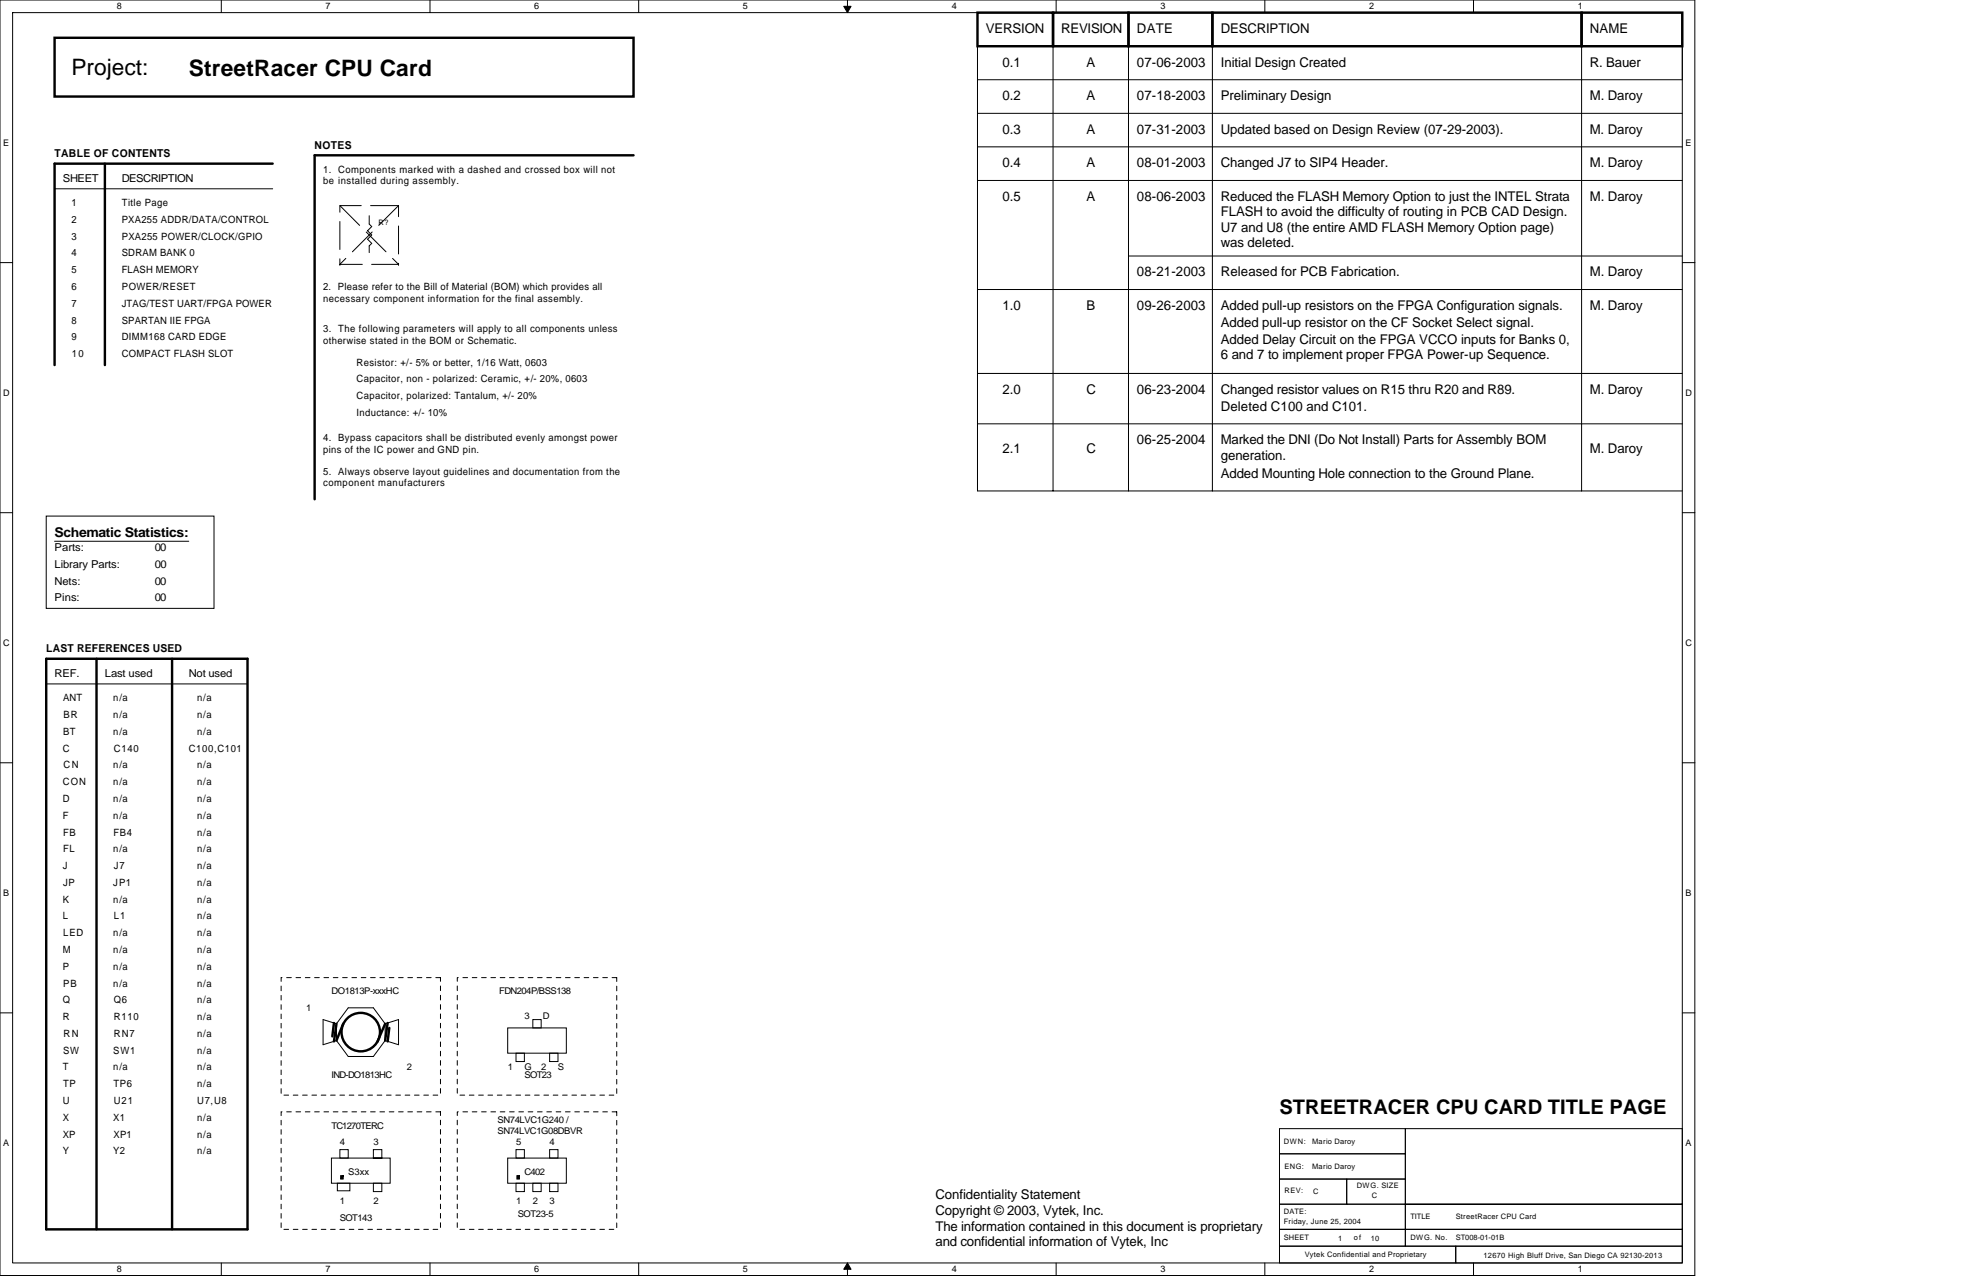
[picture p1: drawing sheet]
<svg xmlns="http://www.w3.org/2000/svg" width="432mm" height="279mm" viewBox="0 0 432 279" stroke-linecap="round" stroke-linejoin="round" font-family="sans-serif">
<defs><g id="words">
<g font-size="4.9">
<text x="15.6" y="16.3">Project:</text>
<text x="41.1" y="16.5">StreetRacer CPU Card</text>
</g>
<text font-size="4.4" x="278.9" y="242.7">STREETRACER CPU CARD TITLE PAGE</text>
<g font-size="2.9">
<text x="214.9" y="7.2">VERSION</text>
<text x="231.3" y="7.2">REVISION</text>
<text x="247.8" y="7.2">DATE</text>
<text x="266.1" y="7.2">DESCRIPTION</text>
<text x="346.6" y="7.2">NAME</text>
<text x="218.5" y="14.5">0.1</text>
<text x="236.8" y="14.5">A</text>
<text x="247.8" y="14.5">07-06-2003</text>
<text x="266.1" y="14.5">Initial Design Created</text>
<text x="346.5" y="14.5">R. Bauer</text>
<text x="218.5" y="21.8">0.2</text>
<text x="236.8" y="21.8">A</text>
<text x="247.8" y="21.8">07-18-2003</text>
<text x="266.1" y="21.8">Preliminary Design</text>
<text x="346.5" y="21.8">M. Daroy</text>
<text x="218.5" y="29.1">0.3</text>
<text x="236.8" y="29.1">A</text>
<text x="247.8" y="29.1">07-31-2003</text>
<text x="266.1" y="29.1">Updated based on Design Review (07-29-2003).</text>
<text x="346.5" y="29.1">M. Daroy</text>
<text x="218.5" y="36.5">0.4</text>
<text x="236.8" y="36.5">A</text>
<text x="247.8" y="36.5">08-01-2003</text>
<text x="266.1" y="36.5">Changed J7 to SIP4 Header.</text>
<text x="346.6" y="36.5">M. Daroy</text>
<text x="218.5" y="43.8">0.5</text>
<text x="236.8" y="43.8">A</text>
<text x="247.8" y="43.8">08-06-2003</text>
<text x="266.1" y="43.8">Reduced the FLASH Memory Option to just the INTEL Strata</text>
<text x="266.1" y="47.2">FLASH to avoid the difficulty of routing in PCB CAD Design.</text>
<text x="346.6" y="43.8">M. Daroy</text>
<text x="266.1" y="50.5">U7 and U8 (the entire AMD FLASH Memory Option page)</text>
<text x="266.1" y="53.9">was deleted.</text>
<text x="247.8" y="60.2">08-21-2003</text>
<text x="266.1" y="60.2">Released for PCB Fabrication.</text>
<text x="346.6" y="60.2">M. Daroy</text>
<text x="218.5" y="67.6">1.0</text>
<text x="236.8" y="67.6">B</text>
<text x="247.8" y="67.6">09-26-2003</text>
<text x="266.1" y="67.6">Added pull-up resistors on the FPGA Configuration signals.</text>
<text x="266.1" y="71.2">Added pull-up resistor on the CF Socket Select signal.</text>
<text x="346.6" y="67.6">M. Daroy</text>
<text x="266.1" y="74.9">Added Delay Circuit on the FPGA VCCO inputs for Banks 0,</text>
<text x="266.1" y="78.3">6 and 7 to implement proper FPGA Power-up Sequence.</text>
<text x="218.5" y="85.9">2.0</text>
<text x="236.8" y="85.9">C</text>
<text x="247.8" y="85.9">06-23-2004</text>
<text x="266.1" y="85.9">Changed resistor values on R15 thru R20 and R89.</text>
<text x="266.1" y="89.5">Deleted C100 and C101.</text>
<text x="346.6" y="85.9">M. Daroy</text>
<text x="218.5" y="98.6">2.1</text>
<text x="236.8" y="98.6">C</text>
<text x="247.8" y="96.8">06-25-2004</text>
<text x="266.1" y="96.8">Marked the DNI (Do Not Install) Parts for Assembly BOM</text>
<text x="266.1" y="100.2">generation.</text>
<text x="346.6" y="98.6">M. Daroy</text>
<text x="266.1" y="104.1">Added Mounting Hole connection to the Ground Plane.</text>
<text x="11.9" y="117">Schematic Statistics:</text>
<text x="203.9" y="261.4">Confidentiality Statement</text>
<text x="203.9" y="264.8">Copyright © 2003, Vytek, Inc.</text>
<text x="203.9" y="268.2">The information contained in this document is proprietary</text>
<text x="203.9" y="271.6">and confidential information of Vytek, Inc</text>
</g>
<g font-size="2.4">
<text x="11.9" y="34.2">TABLE OF CONTENTS</text>
<text x="68.6" y="32.4">NOTES</text>
<text x="13.7" y="39.6">SHEET</text>
<text x="26.5" y="39.6">DESCRIPTION</text>
<text x="11.9" y="123.7">Library Parts:</text>
<text x="11.9" y="120.1">Parts:</text>
<text x="33.8" y="120.1">00</text>
<text x="33.8" y="123.7">00</text>
<text x="11.9" y="127.4">Nets:</text>
<text x="11.9" y="131.1">Pins:</text>
<text x="33.8" y="127.4">00</text>
<text x="33.8" y="131.1">00</text>
<text x="10.1" y="142.1">LAST REFERENCES USED</text>
<text x="11.9" y="147.5">REF.</text>
<text x="22.9" y="147.5">Last used</text>
<text x="41.1" y="147.5">Not used</text>
</g>
<g font-size="2.2">
<text x="70.4" y="37.6">1. Components marked with a dashed and crossed box will not</text>
<text x="70.4" y="40.1">be installed during assembly.</text>
<text x="15.6" y="44.9">1</text>
<text x="26.5" y="44.9">Title Page</text>
<text x="15.6" y="48.6">2</text>
<text x="15.6" y="52.2">3</text>
<text x="26.5" y="48.6">PXA255 ADDR/DATA/CONTROL</text>
<text x="26.5" y="52.2">PXA255 POWER/CLOCK/GPIO</text>
<text x="15.6" y="55.9">4</text>
<text x="15.6" y="59.6">5</text>
<text x="26.5" y="55.9">SDRAM BANK 0</text>
<text x="26.5" y="59.6">FLASH MEMORY</text>
<text x="15.6" y="63.2">6</text>
<text x="26.5" y="63.2">POWER/RESET</text>
<text x="70.4" y="63.2">2. Please refer to the Bill of Material (BOM) which provides all</text>
<text x="70.4" y="65.7">necessary component information for the final assembly.</text>
<text x="15.6" y="66.9">7</text>
<text x="15.6" y="70.5">8</text>
<text x="26.5" y="66.9">JTAG/TEST UART/FPGA POWER</text>
<text x="26.5" y="70.5">SPARTAN IIE FPGA</text>
<text x="15.6" y="74.2">9</text>
<text x="15.7" y="77.9">10</text>
<text x="26.5" y="77.9">COMPACT FLASH SLOT</text>
<text x="26.5" y="74.2">DIMM168 CARD EDGE</text>
<text x="70.4" y="72.4">3. The following parameters will apply to all components unless</text>
<text x="70.4" y="74.9">otherwise stated in the BOM or Schematic.</text>
<text x="77.7" y="79.7">Resistor: +/- 5% or better, 1/16 Watt, 0603</text>
<text x="77.7" y="83.3">Capacitor, non - polarized: Ceramic, +/- 20%, 0603</text>
<text x="77.7" y="87">Capacitor, polarized: Tantalum, +/- 20%</text>
<text x="77.7" y="90.7">Inductance: +/- 10%</text>
<text x="70.4" y="96.1">4. Bypass capacitors shall be distributed evenly amongst power</text>
<text x="70.4" y="98.6">pins of the IC power and GND pin.</text>
<text x="70.4" y="103.5">5. Always observe layout guidelines and documentation from the</text>
<text x="70.4" y="106">component manufacturers</text>
<text x="13.7" y="152.8">ANT</text>
<text x="24.7" y="152.8">n/a</text>
<text x="43" y="152.8">n/a</text>
<text x="13.8" y="160.1">BT</text>
<text x="13.8" y="156.5">BR</text>
<text x="24.7" y="160.1">n/a</text>
<text x="24.7" y="156.5">n/a</text>
<text x="43" y="160.1">n/a</text>
<text x="43" y="156.5">n/a</text>
<text x="13.7" y="163.8">C</text>
<text x="13.9" y="167.5">CN</text>
<text x="24.7" y="167.5">n/a</text>
<text x="24.8" y="163.8">C140</text>
<text x="41.1" y="163.8">C100,C101</text>
<text x="43" y="167.5">n/a</text>
<text x="13.7" y="171.1">CON</text>
<text x="24.7" y="171.1">n/a</text>
<text x="43" y="171.1">n/a</text>
<text x="13.7" y="174.8">D</text>
<text x="13.7" y="178.4">F</text>
<text x="24.7" y="178.4">n/a</text>
<text x="24.7" y="174.8">n/a</text>
<text x="43" y="178.4">n/a</text>
<text x="43" y="174.8">n/a</text>
<text x="13.8" y="182.1">FB</text>
<text x="13.8" y="185.8">FL</text>
<text x="24.7" y="185.8">n/a</text>
<text x="24.8" y="182.1">FB4</text>
<text x="43" y="182.1">n/a</text>
<text x="43" y="185.8">n/a</text>
<text x="13.7" y="189.4">J</text>
<text x="24.8" y="189.4">J7</text>
<text x="43" y="189.4">n/a</text>
<text x="13.7" y="196.7">K</text>
<text x="13.8" y="193.1">JP</text>
<text x="24.7" y="196.7">n/a</text>
<text x="24.7" y="193.1">JP1</text>
<text x="43" y="193.1">n/a</text>
<text x="43" y="196.7">n/a</text>
<text x="13.7" y="200.4">L</text>
<text x="24.8" y="200.4">L1</text>
<text x="43" y="200.4">n/a</text>
<text x="13.7" y="207.7">M</text>
<text x="13.8" y="204">LED</text>
<text x="24.7" y="207.7">n/a</text>
<text x="24.7" y="204">n/a</text>
<text x="43" y="207.7">n/a</text>
<text x="43" y="204">n/a</text>
<text x="13.7" y="211.3">P</text>
<text x="13.8" y="215">PB</text>
<text x="24.7" y="211.3">n/a</text>
<text x="24.7" y="215">n/a</text>
<text x="43" y="211.3">n/a</text>
<text x="43" y="215">n/a</text>
<text x="13.7" y="218.7">Q</text>
<text x="24.8" y="218.7">Q6</text>
<text x="43" y="218.7">n/a</text>
<text x="13.7" y="222.3">R</text>
<text x="13.9" y="226">RN</text>
<text x="24.8" y="222.3">R110</text>
<text x="24.8" y="226">RN7</text>
<text x="43" y="222.3">n/a</text>
<text x="43" y="226">n/a</text>
<text x="13.7" y="233.3">T</text>
<text x="13.8" y="229.6">SW</text>
<text x="24.7" y="229.6">SW1</text>
<text x="24.7" y="233.3">n/a</text>
<text x="43" y="229.6">n/a</text>
<text x="43" y="233.3">n/a</text>
<text x="13.8" y="237">TP</text>
<text x="24.8" y="237">TP6</text>
<text x="43" y="237">n/a</text>
<text x="13.7" y="244.3">X</text>
<text x="13.7" y="240.6">U</text>
<text x="24.7" y="244.3">X1</text>
<text x="24.8" y="240.6">U21</text>
<text x="43" y="244.3">n/a</text>
<text x="43" y="240.6">U7,U8</text>
<text x="13.7" y="251.6">Y</text>
<text x="13.7" y="247.9">XP</text>
<text x="24.7" y="251.6">Y2</text>
<text x="24.7" y="247.9">XP1</text>
<text x="43" y="251.6">n/a</text>
<text x="43" y="247.9">n/a</text>
</g>
<g font-size="2">
<text x="25.5" y="2.1">8</text>
<text x="71" y="2.1">7</text>
<text x="116.5" y="2.1">6</text>
<text x="161.9" y="2.1">5</text>
<text x="207.5" y="2.1">4</text>
<text x="252.9" y="2.1">3</text>
<text x="298.4" y="2.1">2</text>
<text x="343.9" y="2.1">1</text>
<text x=".7" y="31.8">E</text>
<text x="367.4" y="31.8">E</text>
<text x=".7" y="86.3">D</text>
<text x="367.4" y="86.3">D</text>
<text x=".7" y="140.8">C</text>
<text x="367.4" y="140.8">C</text>
<text x=".7" y="195.3">B</text>
<text x="367.4" y="195.3">B</text>
<text x="66.8" y="220.3">1</text>
<text x="72.2" y="216.7">DO1813P-xxxHC</text>
<text x="108.8" y="216.7">FDN204P/BSS138</text>
<text x="114.3" y="222.2">3</text>
<text x="118.3" y="222.2">D</text>
<text x="88.7" y="233.2">2</text>
<text x="110.7" y="233.2">1</text>
<text x="114.3" y="233.2">G</text>
<text x="118" y="233.2">2</text>
<text x="121.6" y="233.2">S</text>
<text x="72.2" y="235">IND-DO1813HC</text>
<text x="114.3" y="235">SOT23</text>
<text x="72.2" y="246">TC1270TERC</text>
<text x="108.5" y="244.9">SN74LVC1G240 /</text>
<text x=".7" y="249.8">A</text>
<text x="74.1" y="249.6">4</text>
<text x="81.4" y="249.6">3</text>
<text x="108.5" y="247.2">SN74LVC1G08DBVR</text>
<text x="112.5" y="249.6">5</text>
<text x="119.8" y="249.6">4</text>
<text x="367.4" y="249.8">A</text>
<text x="75.9" y="256">S3xx</text>
<text x="114.3" y="256">C402</text>
<text x="74.1" y="262.4">1</text>
<text x="81.4" y="262.4">2</text>
<text x="112.5" y="262.4">1</text>
<text x="116.1" y="262.4">2</text>
<text x="119.8" y="262.4">3</text>
<text x="74.1" y="266.1">SOT143</text>
<text x="112.8" y="265.2">SOT23-5</text>
<text x="25.5" y="277.3">8</text>
<text x="71" y="277.3">7</text>
<text x="116.5" y="277.3">6</text>
<text x="161.9" y="277.3">5</text>
<text x="207.5" y="277.3">4</text>
<text x="252.9" y="277.3">3</text>
<text x="298.4" y="277.3">2</text>
<text x="343.9" y="277.3">1</text>
</g>
<g font-size="1.6">
<text x="82.5" y="49">R?</text>
<text x="279.8" y="249.3">DWN:</text>
<text x="286" y="249.3">Mario Daroy</text>
<text x="280" y="254.8">ENG:</text>
<text x="286" y="254.8">Mario Daroy</text>
<text x="280" y="260.1">REV:</text>
<text x="286.2" y="260.3">C</text>
<text x="295.7" y="259">DWG. SIZE</text>
<text x="299" y="261.2">C</text>
<text x="279.8" y="266.8">Friday, June 25, 2004</text>
<text x="279.8" y="264.5">DATE:</text>
<text x="307.4" y="265.7">TITLE</text>
<text x="317.3" y="265.7">StreetRacer CPU Card</text>
<text x="279.8" y="270.3">SHEET</text>
<text x="284.4" y="274">Vytek Confidential and Proprietary</text>
<text x="291.7" y="270.5">1</text>
<text x="295.1" y="270.3">of</text>
<text x="298.8" y="270.5">10</text>
<text x="307.4" y="270.2">DWG. No.</text>
<text x="317.3" y="270.3">ST008-01-01B</text>
<text x="323.3" y="274.2">12670 High Bluff Drive, San Diego CA 92130-2013</text>
</g>
</g></defs>
<path d="M0 0h369.4v278h-369.4zM2.8 2.8h363.9v272.5h-363.9z" fill="none" stroke="#000" stroke-width=".22"/>
<g fill="#fff">
<path d="M25.5 .3h1.1v2.2h-1.1z"/>
<path d="M25.5 275.5h1.1v2.2h-1.1z"/>
</g>
<path d="M48.2 0v2.8M48.2 275.3v2.7" fill="none" stroke="#000" stroke-width=".22"/>
<g fill="#fff">
<path d="M71 .3h1.1v2.2h-1.1z"/>
<path d="M71 275.5h1.1v2.2h-1.1z"/>
</g>
<path d="M93.7 0v2.8M93.7 275.3v2.7" fill="none" stroke="#000" stroke-width=".22"/>
<g fill="#fff">
<path d="M116.5 .3h1.1v2.2h-1.1z"/>
<path d="M116.5 275.5h1.1v2.2h-1.1z"/>
</g>
<path d="M139.2 0v2.8M139.2 275.3v2.7" fill="none" stroke="#000" stroke-width=".22"/>
<g fill="#fff">
<path d="M161.9 .3h1.1v2.2h-1.1z"/>
<path d="M161.9 275.5h1.1v2.2h-1.1z"/>
</g>
<path d="M184.7 0v2.8M184.7 275.3v2.7" fill="none" stroke="#000" stroke-width=".22"/>
<path d="M183.9 1.4h1.6l-.8 1.4zM184.7 275.3l.8 1.3h-1.6z" fill="#000" stroke="#000" stroke-width=".22"/>
<g fill="#fff">
<path d="M207.5 .3h1.1v2.2h-1.1z"/>
<path d="M207.5 275.5h1.1v2.2h-1.1z"/>
</g>
<path d="M230.2 0v2.8M230.2 275.3v2.7" fill="none" stroke="#000" stroke-width=".22"/>
<g fill="#fff">
<path d="M252.9 .3h1.1v2.2h-1.1z"/>
<path d="M252.9 275.5h1.1v2.2h-1.1z"/>
</g>
<path d="M275.7 0v2.8M275.7 275.3v2.7" fill="none" stroke="#000" stroke-width=".22"/>
<g fill="#fff">
<path d="M298.4 .3h1.1v2.2h-1.1z"/>
<path d="M298.4 275.5h1.1v2.2h-1.1z"/>
</g>
<path d="M321.2 0v2.8M321.2 275.3v2.7" fill="none" stroke="#000" stroke-width=".22"/>
<g fill="#fff">
<path d="M343.9 .3h1.1v2.2h-1.1z"/>
<path d="M343.9 275.5h1.1v2.2h-1.1z"/>
<path d="M.7 30h1.3v2.2h-1.3z"/>
<path d="M367.4 30h1.3v2.2h-1.3z"/>
<path d="M.7 84.5h1.4v2.2h-1.4z"/>
<path d="M367.4 84.5h1.4v2.2h-1.4z"/>
</g>
<path d="M0 57.2h2.8M366.7 57.2h2.7" fill="none" stroke="#000" stroke-width=".22"/>
<g fill="#fff">
<path d="M.7 139h1.4v2.2h-1.4z"/>
<path d="M367.4 139h1.4v2.2h-1.4z"/>
</g>
<path d="M0 111.7h2.8M366.7 111.7h2.7" fill="none" stroke="#000" stroke-width=".22"/>
<g fill="#fff">
<path d="M.7 193.5h1.3v2.2h-1.3z"/>
<path d="M367.4 193.5h1.3v2.2h-1.3z"/>
</g>
<path d="M0 166.2h2.8M366.7 166.2h2.7" fill="none" stroke="#000" stroke-width=".22"/>
<g fill="#fff">
<path d="M.7 248h1.3v2.2h-1.3z"/>
<path d="M367.3 248h1.4v2.2h-1.4z"/>
</g>
<g fill="none" stroke="#000" stroke-width=".22">
<path d="M213.1 10.1v96.9h153.6M229.5 10.1v96.9M246 10.1v96.9M264.3 10.1v96.9M344.7 10.1v96.9M366.7 10.1v7.3h-153.6M213.1 24.7h153.6M213.1 32h153.6M213.1 39.3h153.6M11.9 41.1h47.5M80.5 47v1.8l.5 .6-.9 .9 .9 .9-.9 .9 .9 .9-.5 .6v1.5M246 55.8h120.7"/>
<path d="M213.1 63.1h153.6M213.1 81.4h153.6M213.1 92.4h153.6M10.1 112.5h36.6v20.1h-36.6zM11.9 118h29.2M10.1 149.1h43.9M0 220.7h2.8M73.3 226.8l2.6 3.5h5.5l2.5-3.5M73.3 223.1l2.6-3.5h5.5l2.5 3.5M73.3 223.1v3.7M73.3 223.1l-2.9-.9v5.5l2.9-.9M82.5 227l-1.8 1.8"/>
<path d="M83.9 223.1l3-.9v5.5l-3-.9M83.9 223.1v3.7M110.7 224h12.7v5.5h-12.7zM112.5 229.5h1.8v1.9h-1.8zM116.1 222.2h1.9v1.8h-1.9zM119.8 229.5h1.8v1.9h-1.8zM366.7 220.7h2.7M72.2 252.4h12.8v5.5h-12.8zM73.5 257.9h2.8v1.6h-2.8zM74.1 250.5h1.8v1.9h-1.8zM81.4 250.5h1.8v1.9h-1.8zM81.4 257.9h1.8v1.8h-1.8z"/>
<path d="M110.7 252.4h12.7v5.5h-12.7zM112.5 250.5h1.8v1.9h-1.8zM112.5 257.9h1.8v1.8h-1.8zM116.1 257.9h1.9v1.8h-1.9zM119.8 257.9h1.8v1.8h-1.8zM119.8 250.5h1.8v1.9h-1.8zM278.9 246h27.4v5.5h-27.4zM278.9 251.5h27.4v5.5h-27.4zM278.9 257h14.6v5.4h-14.6zM293.5 257h12.8v5.4h-12.8zM306.3 246h60.4v16.4h-60.4zM278.9 267.9h27.4v3.7h-27.4z"/>
<path d="M278.9 262.4h27.4v5.5h-27.4zM278.9 271.6h38.4v3.7h-38.4zM306.3 262.4h60.4v5.5h-60.4zM306.3 267.9h60.4v3.7h-60.4zM317.3 271.6h49.4v3.7h-49.4z"/>
</g>
<g fill="none" stroke="#000" stroke-width=".53">
<path d="M11.9 8.2h126.2v12.8h-126.2zM213.1 2.8h16.4v7.3h-16.4zM229.5 2.8h16.5v7.3h-16.5zM246 2.8h18.3v7.3h-18.3zM264.3 2.8h80.4v7.3h-80.4zM344.7 2.8h22v7.3h-22zM22.9 35.7v43.9M59.4 35.7h-47.5v43.9M138.1 33.8h-69.5v75M10.1 143.6h43.9v124.3h-43.9zM21 143.6v124.3M37.5 143.6v124.3"/>
<path d="M72.8 222.9l-.4 3M73.3 223.1l-.5 3.9M74.8 223.1l-1.5 3.7M83.9 223.1l-1.6 3.9M84.5 222.9l-.6 3.9M84.9 224l-.4 3"/>
<circle cx="78.6" cy="224.9" r="4.2"/>
</g>
<path d="M74.1 57.6h.1M74.1 44.8l12.8 12.8M74.1 44.8h12.8v12.8h-12.8zM86.9 44.8l-12.8 12.8M86.9 57.6h.1" fill="none" stroke="#000" stroke-width=".22" stroke-dasharray="6.1 2"/>
<g fill="#000" stroke="#000" stroke-width=".22">
<path d="M74.3 256.2v.8h.5v-.8z" fill-rule="evenodd"/>
<path d="M112.7 256.2v.8h.5v-.8z" fill-rule="evenodd"/>
</g>
<path d="M61.3 213.1h34.7v25.6h-34.7zM99.7 213.1h34.7v25.6h-34.7zM61.3 242.3h34.7v25.6h-34.7zM99.7 242.3h34.7v25.6h-34.7z" fill="none" stroke="#000" stroke-width=".22" stroke-dasharray="1 1 1 1 1 1 1 1"/>
<use href="#words"/>
</svg>
